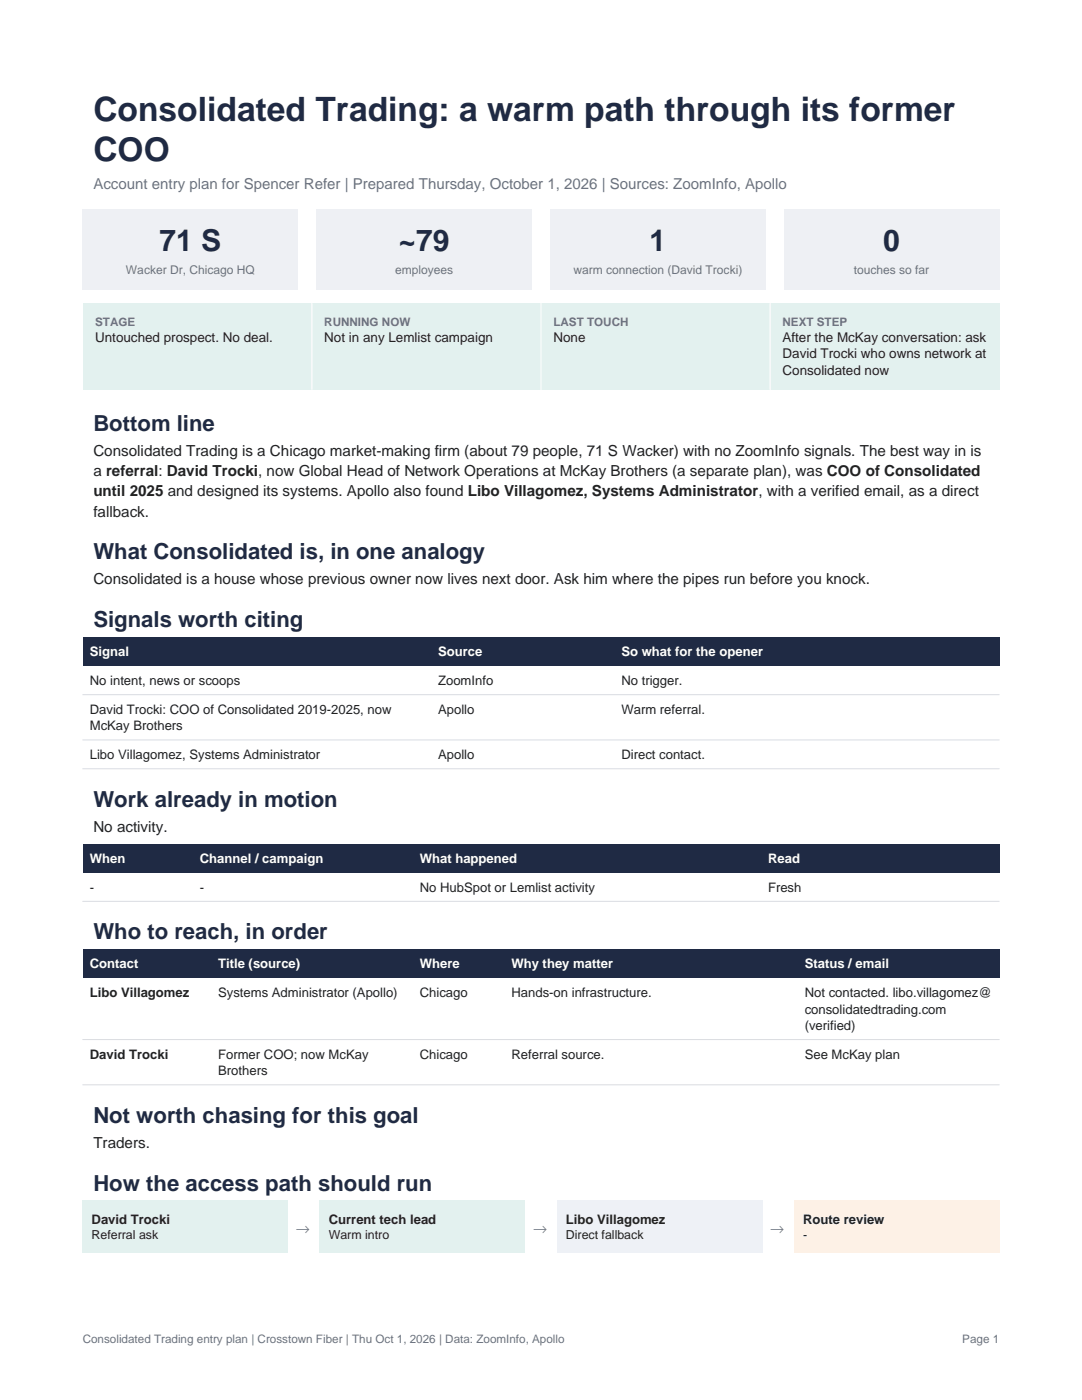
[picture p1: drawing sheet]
<svg xmlns="http://www.w3.org/2000/svg" width="216mm" height="279mm" viewBox="0 0 216 279" stroke-linecap="round" stroke-linejoin="round" font-family="sans-serif">
<defs><g id="words">
<g font-size="6.7" fill="#1f2a44">
<text x="18.6" y="24.1">Consolidated Trading: a warm path through its former</text>
<text x="18.6" y="32.2">COO</text>
</g>
<g font-size="6" fill="#1f2a44">
<text x="31.8" y="50.2">71 S</text>
<text x="79.5" y="50.2">~79</text>
<text x="129.6" y="50.2">1</text>
<text x="176.2" y="50.2">0</text>
</g>
<g font-size="4.4" fill="#1f2a44">
<text x="18.6" y="86">Bottom line</text>
<text x="18.6" y="111.7">What Consolidated is, in one analogy</text>
<text x="18.6" y="125.2">Signals worth citing</text>
<text x="18.6" y="161">Work already in motion</text>
<text x="18.6" y="187.5">Who to reach, in order</text>
<text x="18.6" y="224.1">Not worth chasing for this goal</text>
<text x="18.6" y="237.6">How the access path should run</text>
</g>
<text font-size="3" fill="#6b7280" x="18.6" y="37.6">Account entry plan for Spencer Refer | Prepared Thursday, October 1, 2026 | Sources: ZoomInfo, Apollo</text>
<g font-size="3" fill="#222">
<text x="18.6" y="91">Consolidated Trading is a Chicago market-making firm (about 79 people, 71 S Wacker) with no ZoomInfo signals. The best way in is</text>
<text x="18.6" y="95">a referral: David Trocki, now Global Head of Network Operations at McKay Brothers (a separate plan), was COO of Consolidated</text>
<text x="18.6" y="99.1">until 2025 and designed its systems. Apollo also found Libo Villagomez, Systems Administrator, with a verified email, as a direct</text>
<text x="18.6" y="103.1">fallback.</text>
<text x="18.6" y="116.6">Consolidated is a house whose previous owner now lives next door. Ask him where the pipes run before you knock.</text>
<text x="18.6" y="166">No activity.</text>
<text x="18.6" y="229.1">Traders.</text>
</g>
<g font-size="2.8" fill="#6b7280">
<text x="59.1" y="246">→</text>
<text x="106.4" y="246">→</text>
<text x="153.7" y="246">→</text>
</g>
<g font-size="2.7" fill="#222">
<text x="19" y="68.2">Untouched prospect. No deal.</text>
<text x="64.7" y="68.2">Not in any Lemlist campaign</text>
<text x="110.4" y="68.2">None</text>
<text x="156.1" y="68.2">After the McKay conversation: ask</text>
<text x="156.1" y="71.5">David Trocki who owns network at</text>
<text x="156.1" y="74.9">Consolidated now</text>
</g>
<g font-size="2.6" fill="#fff">
<text x="17.9" y="131">Signal</text>
<text x="87.4" y="131">Source</text>
<text x="124" y="131">So what for the opener</text>
<text x="17.9" y="172.2">When</text>
<text x="39.9" y="172.2">Channel / campaign</text>
<text x="83.8" y="172.2">What happened</text>
<text x="153.3" y="172.2">Read</text>
<text x="17.9" y="193.3">Contact</text>
<text x="43.5" y="193.3">Title (source)</text>
<text x="83.8" y="193.3">Where</text>
<text x="102" y="193.3">Why they matter</text>
<text x="160.6" y="193.3">Status / email</text>
</g>
<g font-size="2.6" fill="#222">
<text x="17.9" y="136.7">No intent, news or scoops</text>
<text x="87.4" y="136.7">ZoomInfo</text>
<text x="124" y="136.7">No trigger.</text>
<text x="17.9" y="142.5">David Trocki: COO of Consolidated 2019-2025, now</text>
<text x="87.4" y="142.5">Apollo</text>
<text x="124" y="142.5">Warm referral.</text>
<text x="17.9" y="145.8">McKay Brothers</text>
<text x="17.9" y="151.5">Libo Villagomez, Systems Administrator</text>
<text x="87.4" y="151.5">Apollo</text>
<text x="124" y="151.5">Direct contact.</text>
<text x="17.9" y="178">-</text>
<text x="39.9" y="178">-</text>
<text x="83.8" y="178">No HubSpot or Lemlist activity</text>
<text x="153.3" y="178">Fresh</text>
<text x="17.9" y="199">Libo Villagomez</text>
<text x="43.5" y="199">Systems Administrator (Apollo)</text>
<text x="83.8" y="199">Chicago</text>
<text x="102" y="199">Hands-on infrastructure.</text>
<text x="160.6" y="199">Not contacted. libo.villagomez@</text>
<text x="160.6" y="202.3">consolidatedtrading.com</text>
<text x="160.6" y="205.6">(verified)</text>
<text x="17.9" y="211.3">David Trocki</text>
<text x="43.5" y="211.3">Former COO; now McKay</text>
<text x="43.5" y="214.6">Brothers</text>
<text x="83.8" y="211.3">Chicago</text>
<text x="102" y="211.3">Referral source.</text>
<text x="160.6" y="211.3">See McKay plan</text>
<text x="18.3" y="244.3">David Trocki</text>
<text x="65.6" y="244.3">Current tech lead</text>
<text x="112.9" y="244.3">Libo Villagomez</text>
<text x="160.2" y="244.3">Route review</text>
</g>
<g font-size="2.5" fill="#222">
<text x="18.3" y="247.3">Referral ask</text>
<text x="65.6" y="247.3">Warm intro</text>
<text x="112.9" y="247.3">Direct fallback</text>
<text x="160.2" y="247.3">-</text>
</g>
<g font-size="2.4" fill="#6b7280">
<text x="25.1" y="54.7">Wacker Dr, Chicago HQ</text>
<text x="78.8" y="54.7">employees</text>
<text x="114.4" y="54.7">warm connection (David Trocki)</text>
<text x="170.4" y="54.7">touches so far</text>
</g>
<g font-size="2.3" fill="#6b7280">
<text x="19" y="65">STAGE</text>
<text x="64.7" y="65">RUNNING NOW</text>
<text x="110.4" y="65">LAST TOUCH</text>
<text x="156.1" y="65">NEXT STEP</text>
<text x="16.5" y="268">Consolidated Trading entry plan | Crosstown Fiber | Thu Oct 1, 2026 | Data: ZoomInfo, Apollo</text>
<text x="192" y="268">Page 1</text>
</g>
</g></defs>
<g fill="#eef0f4">
<path d="M16.5 41.7h43v16h-43z" fill-rule="evenodd"/>
<path d="M63.1 41.7h43v16h-43z" fill-rule="evenodd"/>
<path d="M109.8 41.7h43v16h-43z" fill-rule="evenodd"/>
<path d="M156.4 41.7h43v16h-43z" fill-rule="evenodd"/>
</g>
<path d="M16.5 60.5h182.9v17.3h-182.9z" fill-rule="evenodd" fill="#e3f1ef"/>
<path d="M62.2 60.5v17.3M108 60.5v17.3M153.7 60.5v17.3" fill="none" stroke="#fff" stroke-width=".21"/>
<path d="M16.5 127.1h182.9v5.8h-182.9z" fill-rule="evenodd" fill="#1f2a44"/>
<path d="M16.5 138.6h182.9M16.5 147.7h182.9M16.5 153.4h182.9" fill="none" stroke="#d9dce3" stroke-width=".2"/>
<path d="M16.5 168.4h182.9v5.7h-182.9z" fill-rule="evenodd" fill="#1f2a44"/>
<path d="M16.5 179.9h182.9" fill="none" stroke="#d9dce3" stroke-width=".2"/>
<path d="M16.5 189.4h182.9v5.8h-182.9z" fill-rule="evenodd" fill="#1f2a44"/>
<path d="M16.5 207.5h182.9M16.5 216.5h182.9" fill="none" stroke="#d9dce3" stroke-width=".2"/>
<g fill="#e3f1ef">
<path d="M16.5 239.6h40.9v10.4h-40.9z" fill-rule="evenodd"/>
<path d="M63.8 239.6h40.9v10.4h-40.9z" fill-rule="evenodd"/>
</g>
<path d="M111.2 239.6h40.9v10.4h-40.9z" fill-rule="evenodd" fill="#eef1f6"/>
<path d="M158.5 239.6h40.9v10.4h-40.9z" fill-rule="evenodd" fill="#fdf1e6"/>
<use href="#words"/>
</svg>
